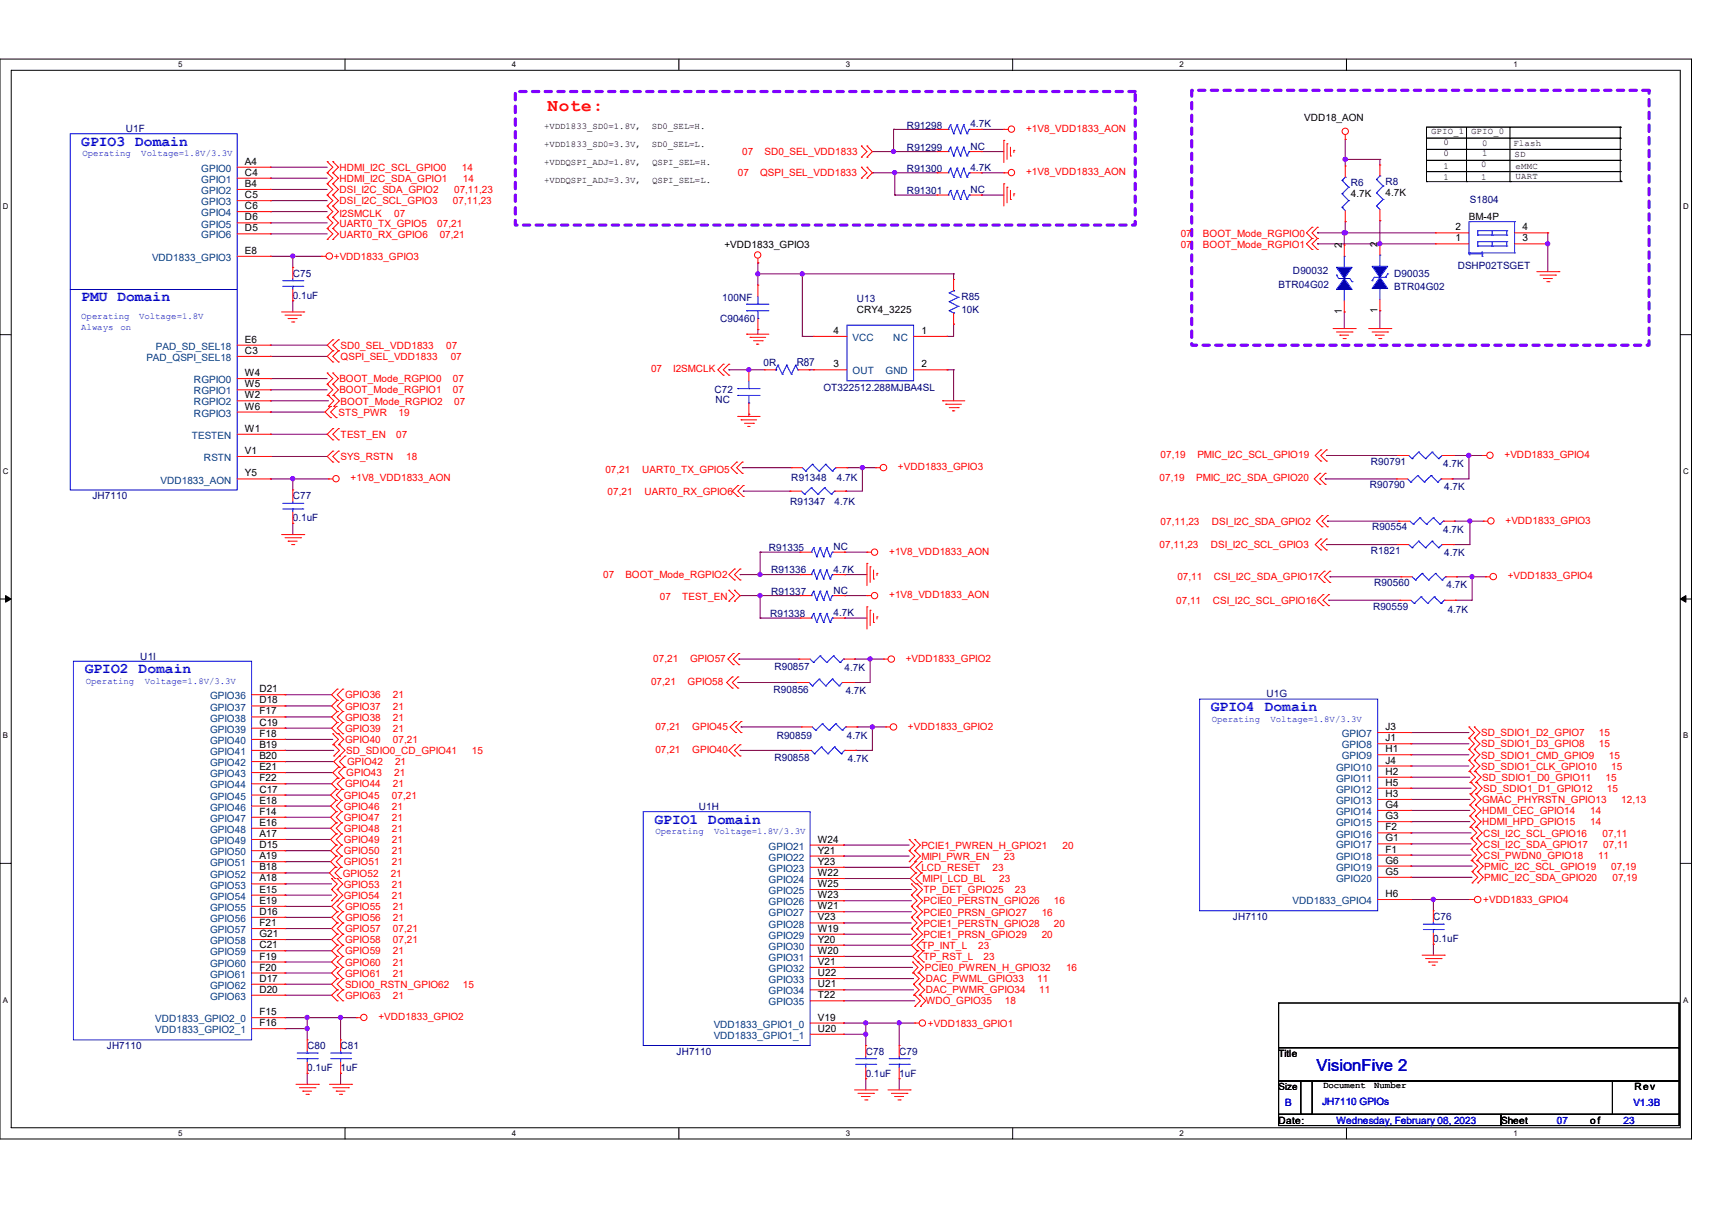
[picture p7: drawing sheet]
<svg xmlns="http://www.w3.org/2000/svg" width="297mm" height="210mm" viewBox="0 0 297 210" stroke-linecap="round" stroke-linejoin="round" font-family="sans-serif">
<defs><g id="words">
<text font-size="3" fill="#f00" x="95" y="19.2">Note:</text>
<text font-size="2.9" fill="#00f" x="228.4" y="185.8">VisionFive 2</text>
<g font-size="2.5" fill="#00f">
<text x="14.1" y="25.3">GPIO3 Domain</text>
<text x="14.1" y="52.3">PMU Domain</text>
<text x="14.7" y="116.8">GPIO2 Domain</text>
<text x="210.1" y="123.3">GPIO4 Domain</text>
<text x="113.5" y="142.8">GPIO1 Domain</text>
</g>
<text font-size="1.9" fill="#000080" x="138.2" y="63.5">R87</text>
<g font-size="1.7" fill="#000080">
<text x="21.8" y="22.9">U1F</text>
<text x="157.3" y="22.3">R91298</text>
<text x="168.4" y="22.1">4.7K</text>
<text x="157.3" y="26.2">R91299</text>
<text x="157.3" y="29.8">R91300</text>
<text x="168.4" y="25.9">NC</text>
<text x="168.4" y="29.6">4.7K</text>
<text x="157.3" y="33.7">R91301</text>
<text x="168.4" y="33.5">NC</text>
<text x="234.4" y="32.3">R6</text>
<text x="240.4" y="32.1">R8</text>
<text x="255" y="35.2">S1804</text>
<text x="50.8" y="48">C75</text>
<text x="224.3" y="47.6">D90032</text>
<text x="241.9" y="48">D90035</text>
<text x="252.9" y="46.6">DSHP02TSGET</text>
<text x="50.8" y="51.8">0.1uF</text>
<text x="125.3" y="52.2">100NF</text>
<text x="148.7" y="52.4">U13</text>
<text x="166.8" y="52">R85</text>
<text x="221.8" y="49.9">BTR04G02</text>
<text x="241.9" y="50.3">BTR04G02</text>
<text x="124.9" y="55.9">C90460</text>
<text x="166.8" y="54.4">10K</text>
<text x="132.5" y="63.4">0R</text>
<text x="123.9" y="68.2">C72</text>
<text x="124.1" y="70">NC</text>
<text x="142.9" y="67.9">OT322512.288MJBA4SL</text>
<text x="137.3" y="83.5">R91348</text>
<text x="145.2" y="83.5">4.7K</text>
<text x="237.8" y="80.6">R90791</text>
<text x="250.4" y="81">4.7K</text>
<text x="16" y="86.6">JH7110</text>
<text x="50.8" y="86.6">C77</text>
<text x="137.1" y="87.5">R91347</text>
<text x="144.8" y="87.5">4.7K</text>
<text x="237.7" y="84.7">R90790</text>
<text x="250.6" y="85">4.7K</text>
<text x="50.8" y="90.4">0.1uF</text>
<text x="133.4" y="95.6">R91335</text>
<text x="144.6" y="95.5">NC</text>
<text x="238" y="92">R90554</text>
<text x="250.4" y="92.4">4.7K</text>
<text x="133.8" y="99.3">R91336</text>
<text x="144.6" y="99.3">4.7K</text>
<text x="237.8" y="96.1">R1821</text>
<text x="238.4" y="101.6">R90560</text>
<text x="250.6" y="96.4">4.7K</text>
<text x="133.6" y="107">R91338</text>
<text x="133.8" y="103.2">R91337</text>
<text x="144.6" y="106.8">4.7K</text>
<text x="144.6" y="103">NC</text>
<text x="238.2" y="105.7">R90559</text>
<text x="250.9" y="102">4.7K</text>
<text x="251.2" y="106.3">4.7K</text>
<text x="24.3" y="114.4">U1I</text>
<text x="134.4" y="116.1">R90857</text>
<text x="146.5" y="116.3">4.7K</text>
<text x="134.2" y="120.2">R90856</text>
<text x="146.7" y="120.4">4.7K</text>
<text x="219.7" y="120.9">U1G</text>
<text x="134.4" y="131.9">R90858</text>
<text x="134.7" y="128.1">R90859</text>
<text x="146.9" y="128.1">4.7K</text>
<text x="147.1" y="132.1">4.7K</text>
<text x="121.2" y="140.4">U1H</text>
<text x="213.9" y="159.6">JH7110</text>
<text x="248.7" y="159.6">C76</text>
<text x="248.7" y="163.4">0.1uF</text>
<text x="18.5" y="181.9">JH7110</text>
<text x="53.3" y="181.9">C80</text>
<text x="53.3" y="185.8">0.1uF</text>
<text x="59.1" y="181.9">C81</text>
<text x="59.1" y="185.8">1uF</text>
<text x="117.4" y="182.9">JH7110</text>
<text x="150.2" y="182.9">C78</text>
<text x="156" y="182.9">C79</text>
<text x="150.2" y="186.8">0.1uF</text>
<text x="156" y="186.8">1uF</text>
</g>
<g font-size="1.7" fill="#f00">
<text x="178" y="22.9">+1V8_VDD1833_AON</text>
<text x="58.9" y="29.6">HDMI_I2C_SCL_GPIO0</text>
<text x="80.1" y="29.6">14</text>
<text x="128.8" y="26.9">07</text>
<text x="132.6" y="26.9">SD0_SEL_VDD1833</text>
<text x="58.9" y="31.6">HDMI_I2C_SDA_GPIO1</text>
<text x="58.9" y="33.5">DSI_I2C_SDA_GPIO2</text>
<text x="58.9" y="35.4">DSI_I2C_SCL_GPIO3</text>
<text x="78.6" y="35.4">07,11,23</text>
<text x="78.8" y="33.5">07,11,23</text>
<text x="80.3" y="31.6">14</text>
<text x="128" y="30.6">07</text>
<text x="131.9" y="30.6">QSPI_SEL_VDD1833</text>
<text x="178" y="30.4">+1V8_VDD1833_AON</text>
<text x="58.9" y="39.3">UART0_TX_GPIO5</text>
<text x="58.9" y="41.2">UART0_RX_GPIO6</text>
<text x="58.9" y="37.5">I2SMCLK</text>
<text x="68.4" y="37.5">07</text>
<text x="75.9" y="39.3">07,21</text>
<text x="76.3" y="41.2">07,21</text>
<text x="204.8" y="41">07</text>
<text x="208.7" y="41">BOOT_Mode_RGPIO0</text>
<text x="57.9" y="45.1">+VDD1833_GPIO3</text>
<text x="204.8" y="43">07</text>
<text x="208.7" y="43">BOOT_Mode_RGPIO1</text>
<text x="59.1" y="62.4">QSPI_SEL_VDD1833</text>
<text x="59.1" y="60.5">SD0_SEL_VDD1833</text>
<text x="77.4" y="60.5">07</text>
<text x="78.2" y="62.4">07</text>
<text x="112.9" y="64.6">07</text>
<text x="116.8" y="64.6">I2SMCLK</text>
<text x="58.9" y="66.3">BOOT_Mode_RGPIO0</text>
<text x="58.9" y="68.2">BOOT_Mode_RGPIO1</text>
<text x="59.1" y="70.2">BOOT_Mode_RGPIO2</text>
<text x="78.6" y="66.3">07</text>
<text x="78.6" y="68.2">07</text>
<text x="78.8" y="70.2">07</text>
<text x="58.7" y="72.1">STS_PWR</text>
<text x="59.1" y="75.9">TEST_EN</text>
<text x="68.7" y="75.9">07</text>
<text x="69.1" y="72.1">19</text>
<text x="59.1" y="79.8">SYS_RSTN</text>
<text x="60.8" y="83.5">+1V8_VDD1833_AON</text>
<text x="70.5" y="79.8">18</text>
<text x="105" y="82">07,21</text>
<text x="111.4" y="82">UART0_TX_GPIO5</text>
<text x="155.8" y="81.6">+VDD1833_GPIO3</text>
<text x="201.2" y="83.5">07,19</text>
<text x="201.3" y="79.4">07,19</text>
<text x="207.5" y="83.5">PMIC_I2C_SDA_GPIO20</text>
<text x="207.7" y="79.4">PMIC_I2C_SCL_GPIO19</text>
<text x="261" y="79.4">+VDD1833_GPIO4</text>
<text x="105.4" y="85.8">07,21</text>
<text x="111.8" y="85.8">UART0_RX_GPIO6</text>
<text x="201.2" y="95.1">07,11,23</text>
<text x="201.3" y="91">07,11,23</text>
<text x="210.1" y="95.1">DSI_I2C_SCL_GPIO3</text>
<text x="210.2" y="91">DSI_I2C_SDA_GPIO2</text>
<text x="261.2" y="90.8">+VDD1833_GPIO3</text>
<text x="104.6" y="100.3">07</text>
<text x="108.5" y="100.3">BOOT_Mode_RGPIO2</text>
<text x="154.3" y="96.2">+1V8_VDD1833_AON</text>
<text x="204.3" y="100.7">07,11</text>
<text x="210.6" y="100.7">CSI_I2C_SDA_GPIO17</text>
<text x="261.6" y="100.5">+VDD1833_GPIO4</text>
<text x="114.5" y="104">07</text>
<text x="118.4" y="104">TEST_EN</text>
<text x="154.3" y="103.8">+1V8_VDD1833_AON</text>
<text x="204" y="104.7">07,11</text>
<text x="210.4" y="104.7">CSI_I2C_SCL_GPIO16</text>
<text x="112.9" y="118.8">07,21</text>
<text x="113.3" y="114.8">07,21</text>
<text x="119.3" y="118.8">GPIO58</text>
<text x="119.7" y="114.8">GPIO57</text>
<text x="157.1" y="114.8">+VDD1833_GPIO2</text>
<text x="59.9" y="123.1">GPIO37</text>
<text x="59.9" y="121.1">GPIO36</text>
<text x="59.9" y="125">GPIO38</text>
<text x="68.2" y="123.1">21</text>
<text x="68.2" y="121.1">21</text>
<text x="68.2" y="125">21</text>
<text x="59.9" y="126.9">GPIO39</text>
<text x="59.9" y="128.9">GPIO40</text>
<text x="60.1" y="130.8">SD_SDIO0_CD_GPIO41</text>
<text x="68.2" y="126.9">21</text>
<text x="68.2" y="128.9">07,21</text>
<text x="81.9" y="130.8">15</text>
<text x="113.7" y="126.5">07,21</text>
<text x="113.7" y="130.6">07,21</text>
<text x="120.1" y="126.5">GPIO45</text>
<text x="120.1" y="130.6">GPIO40</text>
<text x="157.5" y="126.5">+VDD1833_GPIO2</text>
<text x="257" y="127.7">SD_SDIO1_D2_GPIO7</text>
<text x="257" y="129.6">SD_SDIO1_D3_GPIO8</text>
<text x="257" y="131.6">SD_SDIO1_CMD_GPIO9</text>
<text x="277.4" y="127.7">15</text>
<text x="277.4" y="129.6">15</text>
<text x="279.1" y="131.6">15</text>
<text x="59.9" y="136.6">GPIO44</text>
<text x="60.1" y="134.7">GPIO43</text>
<text x="60.2" y="132.7">GPIO42</text>
<text x="68.2" y="136.6">21</text>
<text x="68.4" y="134.7">21</text>
<text x="68.5" y="132.7">21</text>
<text x="257" y="133.5">SD_SDIO1_CLK_GPIO10</text>
<text x="257.1" y="135.4">SD_SDIO1_D0_GPIO11</text>
<text x="257.3" y="137.3">SD_SDIO1_D1_GPIO12</text>
<text x="278.5" y="135.4">15</text>
<text x="278.8" y="137.3">15</text>
<text x="279.5" y="133.5">15</text>
<text x="59.6" y="138.5">GPIO45</text>
<text x="59.6" y="140.4">GPIO46</text>
<text x="59.6" y="142.4">GPIO47</text>
<text x="68" y="138.5">07,21</text>
<text x="68" y="140.4">21</text>
<text x="68" y="142.4">21</text>
<text x="257.1" y="139.3">GMAC_PHYRSTN_GPIO13</text>
<text x="257.1" y="141.2">HDMI_CEC_GPIO14</text>
<text x="257.1" y="143.1">HDMI_HPD_GPIO15</text>
<text x="275.9" y="141.2">14</text>
<text x="275.9" y="143.1">14</text>
<text x="281.3" y="139.3">12,13</text>
<text x="59.6" y="144.3">GPIO48</text>
<text x="59.6" y="146.2">GPIO49</text>
<text x="59.6" y="148.2">GPIO50</text>
<text x="68" y="144.3">21</text>
<text x="68" y="146.2">21</text>
<text x="68" y="148.2">21</text>
<text x="159.8" y="147.2">PCIE1_PWREN_H_GPIO21</text>
<text x="159.8" y="149.1">MIPI_PWR_EN</text>
<text x="174.2" y="149.1">23</text>
<text x="184.4" y="147.2">20</text>
<text x="257.3" y="145.1">CSI_I2C_SCL_GPIO16</text>
<text x="257.3" y="147">CSI_I2C_SDA_GPIO17</text>
<text x="257.3" y="148.9">CSI_PWDN0_GPIO18</text>
<text x="277.2" y="148.9">11</text>
<text x="278" y="145.1">07,11</text>
<text x="278.2" y="147">07,11</text>
<text x="59.5" y="152">GPIO52</text>
<text x="59.6" y="150.1">GPIO51</text>
<text x="59.6" y="154">GPIO53</text>
<text x="59.6" y="155.9">GPIO54</text>
<text x="67.8" y="152">21</text>
<text x="68" y="150.1">21</text>
<text x="68" y="154">21</text>
<text x="68" y="155.9">21</text>
<text x="159.8" y="151">LCD_RESET</text>
<text x="160.1" y="153">MIPI_LCD_BL</text>
<text x="160.2" y="154.9">TP_DET_GPIO25</text>
<text x="172.2" y="151">23</text>
<text x="173.4" y="153">23</text>
<text x="176.1" y="154.9">23</text>
<text x="257.5" y="150.9">PMIC_I2C_SCL_GPIO19</text>
<text x="257.5" y="152.8">PMIC_I2C_SDA_GPIO20</text>
<text x="279.5" y="150.9">07,19</text>
<text x="279.7" y="152.8">07,19</text>
<text x="59.9" y="159.7">GPIO56</text>
<text x="59.9" y="157.8">GPIO55</text>
<text x="59.9" y="161.7">GPIO57</text>
<text x="68.2" y="159.7">21</text>
<text x="68.2" y="157.8">21</text>
<text x="68.2" y="161.7">07,21</text>
<text x="160.2" y="156.8">PCIE0_PERSTN_GPIO26</text>
<text x="160.2" y="158.8">PCIE0_PRSN_GPIO27</text>
<text x="160.2" y="160.7">PCIE1_PERSTN_GPIO28</text>
<text x="180.7" y="158.8">16</text>
<text x="182.8" y="156.8">16</text>
<text x="182.8" y="160.7">20</text>
<text x="257.3" y="156.6">+VDD1833_GPIO4</text>
<text x="59.9" y="165.5">GPIO59</text>
<text x="59.9" y="163.6">GPIO58</text>
<text x="59.9" y="167.5">GPIO60</text>
<text x="68.2" y="165.5">21</text>
<text x="68.2" y="163.6">07,21</text>
<text x="68.2" y="167.5">21</text>
<text x="159.8" y="164.5">TP_INT_L</text>
<text x="160.2" y="162.6">PCIE1_PRSN_GPIO29</text>
<text x="160.2" y="166.5">TP_RST_L</text>
<text x="169.7" y="164.5">23</text>
<text x="170.6" y="166.5">23</text>
<text x="180.7" y="162.6">20</text>
<text x="59.9" y="169.4">GPIO61</text>
<text x="59.9" y="171.3">SDIO0_RSTN_GPIO62</text>
<text x="59.9" y="173.3">GPIO63</text>
<text x="68.2" y="169.4">21</text>
<text x="68.2" y="173.3">21</text>
<text x="80.3" y="171.3">15</text>
<text x="160.4" y="168.4">PCIE0_PWREN_H_GPIO32</text>
<text x="160.6" y="170.3">DAC_PWML_GPIO33</text>
<text x="160.6" y="172.3">DAC_PWMR_GPIO34</text>
<text x="179.9" y="170.3">11</text>
<text x="180.3" y="172.3">11</text>
<text x="185" y="168.4">16</text>
<text x="65.7" y="176.9">+VDD1833_GPIO2</text>
<text x="160.6" y="174.2">WDO_GPIO35</text>
<text x="161" y="178.1">+VDD1833_GPIO1</text>
<text x="174.3" y="174.2">18</text>
</g>
<g font-size="1.7">
<text x="226.3" y="21">VDD18_AON</text>
<text x="42.5" y="28.6">A4</text>
<text x="42.5" y="32.4">B4</text>
<text x="42.5" y="30.5">C4</text>
<text x="42.5" y="34.4">C5</text>
<text x="234.4" y="34.2">4.7K</text>
<text x="240.4" y="34.1">4.7K</text>
<text x="42.5" y="36.3">C6</text>
<text x="42.5" y="40.1">D5</text>
<text x="42.5" y="38.2">D6</text>
<text x="252.5" y="40">2</text>
<text x="252.5" y="41.9">1</text>
<text x="254.8" y="38.1">BM-4P</text>
<text x="264.1" y="40">4</text>
<text x="264.1" y="41.9">3</text>
<text x="42.5" y="44">E8</text>
<text x="125.7" y="43">+VDD1833_GPIO3</text>
<text x="232.8" y="43.1" transform="rotate(-90 232.8 43.1)">2</text>
<text x="239" y="42.9" transform="rotate(-90 239 42.9)">2</text>
<text x="42.5" y="59.4">E6</text>
<text x="144.6" y="57.9">4</text>
<text x="148.7" y="54.4">CRY4_3225</text>
<text x="159.8" y="57.9">1</text>
<text x="232.8" y="54.5" transform="rotate(-90 232.8 54.5)">1</text>
<text x="239" y="54.3" transform="rotate(-90 239 54.3)">1</text>
<text x="42.5" y="65.2">W4</text>
<text x="42.5" y="61.4">C3</text>
<text x="144.6" y="63.7">3</text>
<text x="159.8" y="63.7">2</text>
<text x="42.5" y="69.1">W2</text>
<text x="42.5" y="67.2">W5</text>
<text x="42.5" y="71">W6</text>
<text x="42.5" y="74.9">W1</text>
<text x="42.5" y="78.7">V1</text>
<text x="42.5" y="82.6">Y5</text>
<text x="45" y="125.9">C19</text>
<text x="45" y="122">D18</text>
<text x="45" y="120.1">D21</text>
<text x="45" y="123.9">F17</text>
<text x="45" y="129.7">B19</text>
<text x="45" y="131.7">B20</text>
<text x="45" y="127.8">F18</text>
<text x="240.4" y="130.5">H1</text>
<text x="240.4" y="128.6">J1</text>
<text x="240.4" y="126.6">J3</text>
<text x="45" y="137.5">C17</text>
<text x="45" y="133.6">E21</text>
<text x="45" y="135.5">F22</text>
<text x="240.4" y="134.4">H2</text>
<text x="240.4" y="136.3">H5</text>
<text x="240.4" y="132.4">J4</text>
<text x="45" y="143.2">E16</text>
<text x="45" y="139.4">E18</text>
<text x="45" y="141.3">F14</text>
<text x="240.4" y="142.1">G3</text>
<text x="240.4" y="140.1">G4</text>
<text x="240.4" y="138.2">H3</text>
<text x="45" y="145.2">A17</text>
<text x="45" y="149">A19</text>
<text x="45" y="147.1">D15</text>
<text x="141.9" y="146.1">W24</text>
<text x="141.9" y="148">Y21</text>
<text x="141.9" y="150">Y23</text>
<text x="240.4" y="147.9">F1</text>
<text x="240.4" y="144">F2</text>
<text x="240.4" y="145.9">G1</text>
<text x="240.4" y="149.8">G6</text>
<text x="45" y="152.9">A18</text>
<text x="45" y="151">B18</text>
<text x="45" y="154.8">E15</text>
<text x="141.9" y="151.9">W22</text>
<text x="141.9" y="155.8">W23</text>
<text x="141.9" y="153.8">W25</text>
<text x="240.4" y="151.7">G5</text>
<text x="240.4" y="155.6">H6</text>
<text x="45" y="158.7">D16</text>
<text x="45" y="156.8">E19</text>
<text x="45" y="160.6">F21</text>
<text x="141.9" y="159.6">V23</text>
<text x="141.9" y="161.6">W19</text>
<text x="141.9" y="157.7">W21</text>
<text x="45" y="164.5">C21</text>
<text x="45" y="166.4">F19</text>
<text x="45" y="162.5">G21</text>
<text x="141.9" y="167.3">V21</text>
<text x="141.9" y="165.4">W20</text>
<text x="141.9" y="163.5">Y20</text>
<text x="45" y="170.3">D17</text>
<text x="45" y="172.2">D20</text>
<text x="45" y="168.3">F20</text>
<text x="141.9" y="173.1">T22</text>
<text x="141.9" y="171.2">U21</text>
<text x="141.9" y="169.3">U22</text>
<text x="45" y="176.1">F15</text>
<text x="45" y="178">F16</text>
<text x="141.9" y="178.9">U20</text>
<text x="141.9" y="177">V19</text>
<text x="221.8" y="183.3">Title</text>
<text x="221.8" y="189">Size</text>
<text x="283.6" y="189.1">Rev</text>
<text x="221.8" y="194.9">Date:</text>
<text x="260.4" y="194.9">Sheet</text>
<text x="275.9" y="194.9">of</text>
</g>
<g font-size="1.7" fill="#004080">
<text x="34.9" y="29.8">GPIO0</text>
<text x="34.9" y="33.7">GPIO2</text>
<text x="34.9" y="31.7">GPIO1</text>
<text x="34.9" y="35.6">GPIO3</text>
<text x="34.9" y="37.5">GPIO4</text>
<text x="34.9" y="41.4">GPIO6</text>
<text x="34.9" y="39.5">GPIO5</text>
<text x="26.4" y="45.3">VDD1833_GPIO3</text>
<text x="147.9" y="59.1">VCC</text>
<text x="155" y="59.1">NC</text>
<text x="25.4" y="62.6">PAD_QSPI_SEL18</text>
<text x="27.1" y="60.7">PAD_SD_SEL18</text>
<text x="147.9" y="64.9">OUT</text>
<text x="153.6" y="64.9">GND</text>
<text x="33.7" y="70.3">RGPIO2</text>
<text x="33.7" y="66.5">RGPIO0</text>
<text x="33.7" y="68.4">RGPIO1</text>
<text x="33.3" y="76.1">TESTEN</text>
<text x="33.7" y="72.3">RGPIO3</text>
<text x="27.9" y="83.9">VDD1833_AON</text>
<text x="35.4" y="80">RSTN</text>
<text x="36.4" y="123.2">GPIO37</text>
<text x="36.4" y="121.3">GPIO36</text>
<text x="36.4" y="125.1">GPIO38</text>
<text x="36.4" y="130.9">GPIO41</text>
<text x="36.4" y="127.1">GPIO39</text>
<text x="36.4" y="129">GPIO40</text>
<text x="232.8" y="131.7">GPIO9</text>
<text x="232.8" y="129.8">GPIO8</text>
<text x="232.8" y="127.8">GPIO7</text>
<text x="36.4" y="132.9">GPIO42</text>
<text x="36.4" y="134.8">GPIO43</text>
<text x="36.4" y="136.7">GPIO44</text>
<text x="231.8" y="135.6">GPIO11</text>
<text x="231.8" y="137.5">GPIO12</text>
<text x="231.8" y="133.6">GPIO10</text>
<text x="36.4" y="138.7">GPIO45</text>
<text x="36.4" y="140.6">GPIO46</text>
<text x="36.4" y="142.5">GPIO47</text>
<text x="231.8" y="143.3">GPIO15</text>
<text x="231.8" y="141.3">GPIO14</text>
<text x="231.8" y="139.4">GPIO13</text>
<text x="36.4" y="146.4">GPIO49</text>
<text x="36.4" y="148.3">GPIO50</text>
<text x="36.4" y="144.4">GPIO48</text>
<text x="133.3" y="147.4">GPIO21</text>
<text x="133.3" y="149.3">GPIO22</text>
<text x="231.8" y="149.1">GPIO18</text>
<text x="231.8" y="145.2">GPIO16</text>
<text x="231.8" y="147.1">GPIO17</text>
<text x="36.4" y="154.1">GPIO53</text>
<text x="36.4" y="150.2">GPIO51</text>
<text x="36.4" y="152.2">GPIO52</text>
<text x="133.3" y="153.2">GPIO24</text>
<text x="133.3" y="155.1">GPIO25</text>
<text x="133.3" y="151.2">GPIO23</text>
<text x="231.8" y="152.9">GPIO20</text>
<text x="231.8" y="151">GPIO19</text>
<text x="36.4" y="159.9">GPIO56</text>
<text x="36.4" y="156">GPIO54</text>
<text x="36.4" y="158">GPIO55</text>
<text x="36.4" y="161.8">GPIO57</text>
<text x="133.3" y="160.9">GPIO28</text>
<text x="133.3" y="158.9">GPIO27</text>
<text x="133.3" y="157">GPIO26</text>
<text x="224.2" y="156.8">VDD1833_GPIO4</text>
<text x="36.4" y="165.7">GPIO59</text>
<text x="36.4" y="167.6">GPIO60</text>
<text x="36.4" y="163.7">GPIO58</text>
<text x="133.3" y="162.8">GPIO29</text>
<text x="133.3" y="166.7">GPIO31</text>
<text x="133.3" y="164.7">GPIO30</text>
<text x="36.4" y="171.5">GPIO62</text>
<text x="36.4" y="173.4">GPIO63</text>
<text x="36.4" y="169.5">GPIO61</text>
<text x="133.3" y="172.5">GPIO34</text>
<text x="133.3" y="170.5">GPIO33</text>
<text x="133.3" y="168.6">GPIO32</text>
<text x="26.9" y="177.3">VDD1833_GPIO2_0</text>
<text x="26.9" y="179.2">VDD1833_GPIO2_1</text>
<text x="123.8" y="178.2">VDD1833_GPIO1_0</text>
<text x="133.3" y="174.4">GPIO35</text>
<text x="123.8" y="180.2">VDD1833_GPIO1_1</text>
</g>
<g font-size="1.7" fill="#00f">
<text x="223" y="191.8">B</text>
<text x="229.4" y="191.6">JH7110 GPIOs</text>
<text x="283.4" y="191.8">V1.3B</text>
<text x="231.9" y="194.9">Wednesday, February 08, 2023</text>
<text x="270.1" y="194.9">07</text>
<text x="281.6" y="194.9">23</text>
</g>
<g font-size="1.6">
<text x="94.4" y="22.3">+VDD1833_SD0=1.8V,</text>
<text x="113.1" y="22.3">SD0_SEL=H.</text>
<text x="248.3" y="23.3">GPIO_1</text>
<text x="255.2" y="23.3">GPIO_0</text>
<text x="94.4" y="25.4">+VDD1833_SD0=3.3V,</text>
<text x="94.4" y="28.6">+VDDQSPI_ADJ=1.8V,</text>
<text x="113.1" y="25.4">SD0_SEL=L.</text>
<text x="113.1" y="28.6">QSPI_SEL=H.</text>
<text x="250.4" y="25.2">0</text>
<text x="250.4" y="27.1">0</text>
<text x="250.4" y="29.3">1</text>
<text x="257" y="29">0</text>
<text x="257.1" y="25.4">0</text>
<text x="257.1" y="27.1">1</text>
<text x="262.6" y="25.4">Flash</text>
<text x="262.8" y="27.3">SD</text>
<text x="262.9" y="29.3">eMMC</text>
<text x="94.4" y="31.7">+VDDQSPI_ADJ=3.3V,</text>
<text x="113.1" y="31.7">QSPI_SEL=L.</text>
<text x="250.4" y="31.2">1</text>
<text x="257" y="31.2">1</text>
<text x="262.9" y="31">UART</text>
<text x="229.5" y="188.7">Document</text>
<text x="238.4" y="188.7">Number</text>
</g>
<g font-size="1.6" fill="#00f">
<text x="14.3" y="27.1">Operating</text>
<text x="24.5" y="27.1">Voltage=1.8V/3.3V</text>
<text x="14.1" y="55.3">Operating</text>
<text x="14.1" y="57.2">Always</text>
<text x="20.9" y="57.2">on</text>
<text x="24.1" y="55.3">Voltage=1.8V</text>
<text x="14.9" y="118.6">Operating</text>
<text x="25.1" y="118.6">Voltage=1.8V/3.3V</text>
<text x="210.2" y="125.2">Operating</text>
<text x="220.4" y="125.2">Voltage=1.8V/3.3V</text>
<text x="113.7" y="144.7">Operating</text>
<text x="123.9" y="144.7">Voltage=1.8V/3.3V</text>
</g>
<g font-size="1.4">
<text x="30.9" y="11.7">5</text>
<text x="88.8" y="11.7">4</text>
<text x="146.7" y="11.7">3</text>
<text x="204.6" y="11.7">2</text>
<text x="262.6" y="11.7">1</text>
<text x=".5" y="36.3">D</text>
<text x="292" y="36.3">D</text>
<text x=".5" y="82.2">C</text>
<text x="292" y="82.2">C</text>
<text x=".5" y="128">B</text>
<text x="292" y="128">B</text>
<text x=".5" y="173.9">A</text>
<text x="292" y="173.9">A</text>
<text x="30.9" y="197">5</text>
<text x="88.8" y="197">4</text>
<text x="146.7" y="197">3</text>
<text x="204.6" y="197">2</text>
<text x="262.6" y="197">1</text>
</g>
</g></defs>
<path d="M0 10.2h293.5v187.3h-293.5zM1.9 12.2h289.6v183.4h-289.6z" fill="none" stroke="#000" stroke-width=".17"/>
<g fill="#fff">
<path d="M30.9 10.5h.8v1.5h-.8z"/>
<path d="M30.9 195.8h.8v1.5h-.8z"/>
</g>
<path d="M59.9 10.2v2M59.9 195.6v1.9" fill="none" stroke="#000" stroke-width=".17"/>
<g fill="#fff">
<path d="M88.8 10.5h.8v1.5h-.8z"/>
<path d="M88.8 195.8h.8v1.5h-.8z"/>
</g>
<path d="M117.8 10.2v2M117.8 195.6v1.9" fill="none" stroke="#000" stroke-width=".17"/>
<g fill="#fff">
<path d="M146.7 10.5h.8v1.5h-.8z"/>
<path d="M146.7 195.8h.8v1.5h-.8z"/>
</g>
<path d="M175.7 10.2v2M175.7 195.6v1.9" fill="none" stroke="#000" stroke-width=".17"/>
<g fill="#fff">
<path d="M204.6 10.5h.8v1.5h-.8z"/>
<path d="M204.6 195.8h.8v1.5h-.8z"/>
</g>
<path d="M233.6 10.2v2M233.6 195.6v1.9" fill="none" stroke="#000" stroke-width=".17"/>
<g fill="#fff">
<path d="M262.6 10.5h.7v1.5h-.7z"/>
<path d="M262.6 195.8h.7v1.5h-.7z"/>
<path d="M.5 35.1h1v1.5h-1z"/>
<path d="M292 35.1h1v1.5h-1z"/>
<path d="M.5 80.9h1v1.6h-1z"/>
<path d="M292 80.9h1v1.6h-1z"/>
</g>
<path d="M0 58h1.9M291.5 58h2" fill="none" stroke="#000" stroke-width=".17"/>
<g fill="#fff">
<path d="M.5 126.8h.9v1.5h-.9z"/>
<path d="M292 126.8h.9v1.5h-.9z"/>
</g>
<path d="M0 103.9h1.9M291.5 103.9h2" fill="none" stroke="#000" stroke-width=".17"/>
<path d="M1 103.3l.9 .6-.9 .5zM291.5 103.9l1-.6v1.1z" fill="#000" stroke="#000" stroke-width=".17"/>
<g fill="#fff">
<path d="M.5 172.6h.9v1.6h-.9z"/>
<path d="M292 172.6h.9v1.6h-.9z"/>
</g>
<g fill="none" stroke="#000" stroke-width=".17">
<path d="M247.5 31.5h.1M247.5 24h33.6M247.5 25.9h33.6M247.5 27.8h33.6M247.5 29.8h33.6M247.5 31.5h33.8M254.4 31.5h.1M254.4 22.1v9.4M262 31.5h.1M262 22.1v9.4M281.1 22.1h.1M281.1 24h.1"/>
<path d="M281.1 25.9h.1M281.1 27.8h.1M281.1 29.8h.1M281.1 31.3h.1M281.1 22.1h-33.6v9.4M281.1 22.1v9.2M281.3 31.5h.1M0 149.7h1.9M291.5 149.7h2M221.8 173.9h69.5v7.8h-69.5zM221.8 181.7h69.5v5.8h-69.5zM221.8 187.5h5.8v5.8h-5.8z"/>
<path d="M221.8 193.3h38.6v1.9h-38.6zM225.7 187.5h54v5.8h-54zM260.4 193.3h30.9v1.9h-30.9zM279.7 187.5h11.6v5.8h-11.6z"/>
</g>
<path d="M89.4 15.9h107.5v23.1h-107.5zM206.8 15.7h79.3v44.2h-79.3z" fill="none" stroke="#8000ff" stroke-width=".55" stroke-dasharray="1.1 1.1"/>
<g fill="none" stroke="#800040" stroke-width=".17">
<path d="M46.9 29h.1M46.9 30.9h.1M46.9 34.8h.1M46.9 32.9h.1M46.9 38.7h.1M46.9 36.7h.1M46.9 29h9.9M46.9 30.9h9.9M46.9 34.8h9.9M46.9 32.9h9.9M46.9 38.7h9.9M46.9 36.7h9.9"/>
<path d="M151.3 26.3h.1M151.3 30h.1M151.3 26.3h11.3M151.3 30h11.3M155 26.3h.1M155 22.4h.1M155 22.4h7.6M155 22.4v3.9M155.2 33.8h.1M155.2 30h.1M155.2 33.8h7.4M155.2 30v3.8"/>
<path d="M170.3 26.3h.1M170.3 22.4h.1M170.3 33.8h.1M170.3 30h.1M170.3 26.3h3.9M170.3 22.4h3.9M170.3 33.8h3.9M170.3 30h3.9M233.4 24.2h.1M233.4 38.4h.1M233.4 27.6h.1M233.4 24.2v4.6"/>
<path d="M233.4 38.4v2M233.4 27.6h6M239.4 27.6h.1M239.4 38.3h.1M239.4 27.6v1M239.4 38.3v4M46.9 40.6h.1M46.9 44.4h.1M46.9 59.9h.1M46.9 40.6h9.9M46.9 44.4h8.9M46.9 59.9h9.9"/>
<path d="M50.8 52.2h.1M50.8 44.4h.1M50.8 44.4v2M50.8 52.2v1.9M131.5 47.5h.1M131.5 57.1h.1M131.5 45.6h.1M131.5 45.6v3.8M131.5 57.1v.9M131.5 47.5h33.9M139.2 58.3h.1M139.2 47.5h.1"/>
<path d="M139.2 58.3h1.9M139.2 47.5v10.8M164.3 58.3h.1M165.4 56.2h.1M165.4 47.5h.1M165.4 56.2v2.1h-1.1M165.4 47.5v1M228.6 40.4h.1M228.6 42.3h.1M228.6 40.4h20.4M228.6 42.3h20.4M233.2 54.1h.1"/>
<path d="M233.2 40.4h.1M233.2 40.4v2.1M233.2 54.1v2.9M233.4 40.4h.1M239.4 53.9h.1M239.4 42.3h.1M239.4 53.9v3.1M268.5 40.4h.1M268.5 42.3h.1M268.5 40.4v6.7M46.9 65.7h.1M46.9 67.6h.1"/>
<path d="M46.9 71.5h.1M46.9 69.5h.1M46.9 75.3h.1M46.9 79.2h.1M46.9 61.8h.1M46.9 65.7h9.9M46.9 67.6h9.9M46.9 71.5h9.5M46.9 69.5h10.1M46.9 75.3h9.9M46.9 79.2h9.9M46.9 61.8h9.9"/>
<path d="M126.4 64.1h.1M126.4 64.1h6.2M129.9 71.8h.1M129.9 64.1h.1M129.9 71.8v.4M140.4 64.1h.1M140.4 64.1h.7M164.3 64.1h.1M164.3 64.1h1.1M165.4 64.1h.1M165.4 64.1v5.4M230.1 79h.1"/>
<path d="M230.1 79h12.4M252.1 79h.1M252.1 79h5M254.8 79h.1M254.8 79v4.1h-2.9M46.9 83.1h.1M46.9 83.1h10.1M50.8 90.8h.1M50.8 83.1h.1M50.8 83.1v1.9M50.8 90.8v1.9M128.4 99.7h.1"/>
<path d="M128.4 99.7h10.4M128.8 81.1h.1M128.8 81.1h8.5M128.9 85.2h.1M128.9 85.2h8.2M131.9 99.7h.1M131.9 95.8h.1M131.9 95.8h6.9M131.9 95.8v3.9M146.5 99.7h.1M146.5 95.8h.1M146.5 99.7h3.9"/>
<path d="M146.5 95.8h3.9M146.7 85.2h.1M146.9 81.1h.1M146.9 81.1h5M149.6 81.1h.1M149.6 81.1v4.1h-2.9M229.9 83.1h.1M229.9 83.1h12.4M230.1 94.4h.1M230.1 94.4h12.4M230.3 90.4h.1M230.3 90.4h12.4"/>
<path d="M251.9 83.1h.1M252.1 94.4h.1M252.3 90.4h.1M252.3 90.4h5M255 90.4h.1M255 90.4v4h-2.9M128 118.4h.1M128 118.4h10.4M128.2 114.3h.1M128.2 114.3h10.4M128.4 103.3h.1M128.4 103.3h10.4"/>
<path d="M131.9 107.2h.1M131.9 103.3h.1M131.9 103.3v3.9M131.9 107.2h6.9M146.5 107.2h.1M146.5 103.3h.1M146.5 107.2h3.9M146.5 103.3h3.9M148.1 118.4h.1M148.3 114.3h.1M148.3 114.3h5M151 114.3h.1"/>
<path d="M151 114.3v4.1h-2.9M230.5 104.1h.1M230.5 104.1h12.4M230.7 100h.1M230.7 100h12.3M252.5 104.1h.1M252.7 100h.1M252.7 100h5M255.4 100h.1M255.4 100v4.1h-2.9M49.4 132.1h.1M49.4 128.2h.1"/>
<path d="M49.4 130.1h.1M49.4 124.3h.1M49.4 126.3h.1M49.4 122.4h.1M49.4 120.5h.1M49.4 137.9h.1M49.4 139.8h.1M49.4 135.9h.1M49.4 134h.1M49.4 132.1h8.5M49.4 128.2h8.3M49.4 130.1h8.5"/>
<path d="M49.4 124.3h8.1M49.4 126.3h8.1M49.4 122.4h8.1M49.4 120.5h8.1M49.4 137.9h8M49.4 139.8h8M49.4 135.9h8.1M49.4 134h8.3M128.4 130.1h.1M128.4 130.1h10.4M128.6 126.1h.1M128.6 126.1h10.4"/>
<path d="M148.5 130.1h.1M148.7 126.1h.1M148.7 126.1h5M151.3 126.1h.1M151.3 126.1v4h-2.8M244.8 138.6h.1M244.8 134.8h.1M244.8 136.7h.1M244.8 130.9h.1M244.8 132.8h.1M244.8 129h.1M244.8 127h.1"/>
<path d="M244.8 138.6h10.2M244.8 134.8h10.2M244.8 136.7h10.4M244.8 130.9h10M244.8 132.8h10M244.8 129h10M244.8 127h10M49.4 145.6h.1M49.4 141.7h.1M49.4 143.6h.1M49.4 159.1h.1M49.4 155.2h.1"/>
<path d="M49.4 157.2h.1M49.4 151.4h.1M49.4 153.3h.1M49.4 149.4h.1M49.4 147.5h.1M49.4 145.6h8M49.4 141.7h8M49.4 143.6h8M49.4 159.1h8.1M49.4 155.2h8.1M49.4 157.2h8.1M49.4 151.4h7.7"/>
<path d="M49.4 153.3h8.1M49.4 149.4h8M49.4 147.5h8M146.3 158.1h.1M146.3 156.2h.1M146.3 150.4h.1M146.3 152.4h.1M146.3 146.6h.1M146.3 148.5h.1M146.3 154.3h.1M146.3 158.1h11.8M146.3 156.2h11.8"/>
<path d="M146.3 150.4h11.6M146.3 152.4h11.6M146.3 146.6h11.4M146.3 148.5h11.4M146.3 154.3h11.8M244.8 156h.1M244.8 152.1h.1M244.8 148.3h.1M244.8 150.2h.1M244.8 144.4h.1M244.8 146.3h.1M244.8 142.5h.1"/>
<path d="M244.8 140.5h.1M244.8 156h10.2M244.8 152.1h10.6M244.8 148.3h10.4M244.8 150.2h10.6M244.8 144.4h10.4M244.8 146.3h10.4M244.8 142.5h10.2M244.8 140.5h10.2M248.7 156h.1M248.7 156v1.9M49.4 176.5h.1"/>
<path d="M49.4 178.4h.1M49.4 172.6h.1M49.4 168.7h.1M49.4 170.7h.1M49.4 164.9h.1M49.4 166.8h.1M49.4 162.9h.1M49.4 161h.1M49.4 176.5h12.4M49.4 178.4h3.9M49.4 172.6h8.1M49.4 168.7h8.1"/>
<path d="M49.4 170.7h8.1M49.4 164.9h8.1M49.4 166.8h8.1M49.4 162.9h8.1M49.4 161h8.1M53.3 176.5h.1M53.3 178.4h.1M53.3 176.5v3.8M59.1 176.5h.1M59.1 176.5v3.8M146.3 177.4h.1M146.3 179.4h.1"/>
<path d="M146.3 167.8h.1M146.3 163.9h.1M146.3 165.9h.1M146.3 162h.1M146.3 160.1h.1M146.3 169.7h.1M146.3 171.7h.1M146.3 173.6h.1M146.3 177.4h12.4M146.3 179.4h3.9M146.3 167.8h12M146.3 163.9h11.8"/>
<path d="M146.3 165.9h12M146.3 162h11.8M146.3 160.1h11.8M146.3 169.7h12.2M146.3 171.7h12.2M146.3 173.6h12.4M150.2 177.4h.1M150.2 179.4h.1M150.2 177.4v3.9M156 177.4h.1M156 177.4v3.9M248.7 163.7h.1"/>
<path d="M248.7 163.7v2M53.3 186.1h.1M53.3 186.1v1.9M59.1 186.1h.1M59.1 186.1v1.9M150.2 187.1h.1M150.2 187.1v1.9M156 187.1h.1M156 187.1v1.9"/>
</g>
<g fill="#f0f" stroke="#f0f" stroke-width=".17">
<circle cx="50.8" cy="44.4" r=".36"/>
<circle cx="53.3" cy="176.4" r=".36"/>
<circle cx="59.1" cy="176.4" r=".36"/>
<circle cx="53.3" cy="178.4" r=".36"/>
<circle cx="150.2" cy="177.4" r=".36"/>
<circle cx="150.2" cy="179.3" r=".36"/>
<circle cx="156" cy="177.4" r=".36"/>
<circle cx="248.6" cy="156" r=".36"/>
<circle cx="50.8" cy="83" r=".36"/>
<circle cx="255" cy="90.4" r=".36"/>
<circle cx="255.4" cy="100" r=".36"/>
<circle cx="254.8" cy="79" r=".37"/>
<circle cx="150.9" cy="114.3" r=".36"/>
<circle cx="151.4" cy="126.1" r=".37"/>
<circle cx="155" cy="26.3" r=".36"/>
<circle cx="155.2" cy="29.9" r=".36"/>
<circle cx="233.4" cy="27.6" r=".37"/>
<circle cx="233.2" cy="40.4" r=".36"/>
<circle cx="239.4" cy="42.3" r=".36"/>
<circle cx="268.5" cy="42.3" r=".36"/>
<circle cx="233.4" cy="40.4" r=".37"/>
<circle cx="131.8" cy="99.6" r=".36"/>
<circle cx="131.8" cy="103.3" r=".36"/>
<circle cx="149.6" cy="81.1" r=".37"/>
<circle cx="131.5" cy="47.5" r=".36"/>
<circle cx="129.9" cy="64.1" r=".36"/>
<circle cx="139.2" cy="47.5" r=".36"/>
</g>
<g fill="none" stroke="#f00" stroke-width=".17">
<path d="M41.1 29h5.8M41.1 32.9h5.8M41.1 30.9h5.8M41.1 34.8h5.8M41.1 36.7h5.8M41.1 38.7h5.8M46.9 29h.1M46.9 32.9h.1M46.9 30.9h.1M46.9 34.8h.1M46.9 36.7h.1M46.9 38.7h.1"/>
<path d="M56.8 28h.1M56.8 30h.1M56.8 31.9h.1M56.8 33.8h.1M56.8 35.7h.1M56.8 37.7h.1M56.8 39.6h.1M56.8 28l.9 1-.9 1M56.8 30l.9 .9-.9 1M56.8 31.9l.9 1-.9 .9M56.8 33.8l.9 1-.9 .9M56.8 37.7l.9 1-.9 .9"/>
<path d="M56.8 39.6l.9 1-.9 .9M56.8 35.7l.9 1-.9 1M57.7 28h.1M57.7 30h.1M57.7 31.9h.1M57.7 33.8h.1M57.7 35.7h.1M57.7 37.7h.1M57.7 39.6h.1M57.7 28l1 1-1 1M57.7 30l1 .9-1 1M57.7 31.9l1 1-1 .9"/>
<path d="M57.7 33.8l1 1-1 .9M57.7 37.7l1 1-1 .9M57.7 39.6l1 1-1 .9M57.7 35.7l1 1-1 1M149.4 27.3h.1M149.4 25.3h.1M149.4 30.9h.1M149.4 29h.1M149.4 25.3l1 1-1 1M149.4 29l1 1-1 .9M150.4 25.3h.1M150.4 27.3h.1"/>
<path d="M150.4 29h.1M150.4 30.9h.1M150.4 25.3l.9 1-.9 1M150.4 29l.9 1-.9 .9M162.6 26.3h.1M162.6 33.8h.1M162.6 30h.1M162.6 22.4h.1M162.6 22.4h1.9M162.6 30h1.9M162.6 26.3h1.9M162.6 33.8h1.9"/>
<path d="M168.4 22.4h1.9M168.4 30h1.9M168.4 26.3h1.9M168.4 33.8h1.9M170.3 26.3h.1M170.3 33.8h.1M170.3 30h.1M170.3 22.4h.1M174.2 24.3h.1M174.2 22.4h.1M174.2 31.9h.1M174.2 30h.1"/>
<path d="M174.2 24.3v3.9M174.2 31.9v3.8M174.2 22.4h.7M174.2 30h.7M174.7 24.9h.1M174.7 32.5h.1M174.7 24.9v2.7M174.7 32.5v2.7M175.3 27.1h.1M175.3 34.6h.1M175.3 25.5v1.6M175.3 33v1.6"/>
<path d="M175.9 26.1h.1M175.9 33.6h.1M175.9 26.1v.4M175.9 33.6v.4M227.6 39.4h.1M227.6 39.4l-.9 1 .9 1M228.6 39.4h.1M228.6 39.4l-1 1 1 1M233.4 24.2h.1M233.4 38.4h.1M233.4 28.8h.1M233.4 23.4v.8"/>
<path d="M233.4 28.8v1.9M233.4 36.5v1.9M239.4 38.3h.1M239.4 28.6h.1M239.4 28.6v1.9M239.4 36.3v2M41.1 44.4h5.8M41.1 40.6h5.8M41.1 59.9h5.8M46.9 40.6h.1M46.9 44.4h.1M46.9 59.9h.1"/>
<path d="M48.9 54.1h3.8M49.4 54.7h2.8M50 55.2h.1M50 55.2h1.6M50.6 55.8h.4M50.8 46.4h.1M50.8 52.2h.1M50.8 46.4v1.9M50.8 50.2v2M51 55.8h.1M52.2 54.7h.1M52.7 54.1h.1"/>
<path d="M55.8 44.4h.1M55.8 44.4h.8M56.8 41.5h.1M57.7 58.9h.1M57.7 41.5h.1M57.7 58.9l-.9 1 .9 .9M58.7 58.9h.1M58.7 58.9l-1 1 1 .9M129.5 58h.1M129.5 58h3.9M130.1 58.5h.1M130.1 58.5h2.7"/>
<path d="M130.7 59.1h1.5M131.3 59.7h.1M131.3 59.7h.4M131.5 45.6h.1M131.5 49.4h.1M131.5 57.1h.1M131.5 44.8v.8M131.5 49.4v2M131.5 55.2v1.9M132.2 59.1h.1M141.1 58.3h.1M141.1 58.3h5.8"/>
<path d="M158.5 58.3h5.8M164.3 58.3h.1M165.4 56.2h.1M165.4 48.5h.1M165.4 48.5v1.9M165.4 54.3v1.9M227.6 41.4h.1M227.6 43.3h.1M227.6 41.4l-.9 .9 .9 1M228.6 41.4h.1M228.6 43.3h.1M228.6 41.4l-1 .9 1 1"/>
<path d="M231.3 57h3.8M231.9 57.6h2.7M232.5 58.1h.1M232.5 58.1h1.5M233 58.7h.4M233.2 54.1h.1M233.2 42.5h.1M233.2 42.5v1.9M233.2 52.2v1.9M233.4 58.7h.1M234.6 57.6h.1M235.1 57h.1"/>
<path d="M237.4 57h3.9M238 57.6h2.7M238.6 58.1h.1M238.6 58.1h1.6M239.2 58.7h.4M239.4 53.9h.1M239.4 42.3h.1M239.4 42.3v1.9M239.4 51.9v2M239.6 58.7h.1M240.7 57.6h.1M241.3 57h.1"/>
<path d="M249 40.4h.1M249 42.3h.1M249 40.4h5.8M249 42.3h5.8M262.8 40.4h5.7M262.8 42.3h5.7M266.6 47.1h3.9M267.2 47.7h2.7M267.8 48.3h.1M267.8 48.3h1.5M268.4 48.9h.3M268.5 40.4h.1"/>
<path d="M268.5 42.3h.1M268.7 48.9h.1M269.9 47.7h.1M270.5 47.1h.1M41.1 69.5h5.8M41.1 79.2h5.8M41.1 75.3h5.8M41.1 65.7h5.8M41.1 67.6h5.8M41.1 71.5h5.8M41.1 61.8h5.8M46.9 79.2h.1"/>
<path d="M46.9 75.3h.1M46.9 69.5h.1M46.9 65.7h.1M46.9 67.6h.1M46.9 71.5h.1M46.9 61.8h.1M56.8 64.7h.1M56.8 66.6h.1M56.8 68.6h.1M56.8 64.7l.9 1-.9 .9M56.8 66.6l.9 1-.9 1M57 68.6h.1"/>
<path d="M57 70.5h.1M57 68.6l.9 .9-.9 1M57.4 70.5h.1M57.4 72.4h.1M57.4 70.5l-1 1 1 .9M57.7 74.3h.1M57.7 76.3h.1M57.7 78.2h.1M57.7 60.8h.1M57.7 62.8h.1M57.7 64.7h.1M57.7 66.6h.1"/>
<path d="M57.7 68.6h.1M57.7 74.3l-.9 1 .9 1M57.7 78.2l-.9 1 .9 .9M57.7 60.8l-.9 1 .9 1M57.7 64.7l1 1-1 .9M57.7 66.6l1 1-1 1M57.9 68.6h.1M57.9 70.5h.1M57.9 68.6l1 .9-1 1M58.3 72.4h.1M58.3 70.5h.1M58.3 70.5l-.9 1 .9 .9"/>
<path d="M58.7 76.3h.1M58.7 74.3h.1M58.7 78.2h.1M58.7 62.8h.1M58.7 60.8h.1M58.7 74.3l-1 1 1 1M58.7 78.2l-1 1 1 .9M58.7 60.8l-1 1 1 1M125.5 65.1h.1M125.5 63.2h.1M125.5 63.2l-1 .9 1 1M126.4 65.1h.1"/>
<path d="M126.4 63.2h.1M126.4 63.2l-.9 .9 .9 1M128 72.2h.1M128 72.2h3.9M128.6 72.8h.1M128.6 72.8h2.7M129.2 73.4h1.5M129.8 74h.1M129.8 74h.3M129.9 64.1h.1M129.9 71.8h.1M129.9 64.1v1.9"/>
<path d="M129.9 69.9v1.9M130.7 73.4h.1M132.6 64.1h.1M132.6 64.1h2M138.4 64.1h2M140.4 64.1h.1M141.1 64.1h.1M141.1 64.1h5.8M158.5 64.1h5.8M163.5 69.5h.1M163.5 69.5h3.9M164.1 70.1h.1"/>
<path d="M164.1 70.1h2.7M164.3 64.1h.1M164.7 70.7h1.5M165.3 71.2h.1M165.3 71.2h.4M166.2 70.7h.1M229.2 78h.1M229.2 80h.1M229.2 78l-1 1 1 1M230.1 78h.1M230.1 80h.1M230.1 78l-.9 1 .9 1"/>
<path d="M242.5 79h.1M242.5 79h1.9M250.2 79h1.9M252.1 79h.1M257.1 79h.1M257.1 79h.8M41.1 83.1h5.8M46.9 83.1h.1M48.9 92.7h3.8M49.4 93.3h2.8M50 93.9h.1M50 93.9h1.6"/>
<path d="M50.6 94.4h.4M50.8 85h.1M50.8 90.8h.1M50.8 85v1.9M50.8 88.8v2M51 94.4h.1M52.2 93.3h.1M52.7 92.7h.1M57 83.1h.1M57 83.1h.7M57.7 80.1h.1M58.7 80.1h.1"/>
<path d="M127.4 98.7h.1M127.4 98.7l-1 1 1 .9M127.8 80.1h.1M127.8 82.1h.1M127.8 80.1l-1 1 1 1M128 84.2h.1M128 86.1h.1M128 84.2l-1 1 1 .9M128.4 98.7h.1M128.4 98.7l-1 1 1 .9M128.8 80.1h.1M128.8 82.1h.1"/>
<path d="M128.8 80.1l-1 1 1 1M128.9 84.2h.1M128.9 86.1h.1M128.9 84.2l-.9 1 .9 .9M137.1 85.2h.1M137.1 85.2h1.9M137.3 81.1h.1M137.3 81.1h1.9M138.8 99.7h.1M138.8 95.8h.1M138.8 95.8h2M138.8 99.7h2"/>
<path d="M144.6 95.8h1.9M144.6 99.7h1.9M144.8 85.2h1.9M145 81.1h1.9M146.5 99.7h.1M146.5 95.8h.1M146.7 85.2h.1M146.9 81.1h.1M150.4 97.7h.1M150.4 95.8h.1M150.4 97.7v3.9M150.4 95.8h.8"/>
<path d="M151 98.3h.1M151 98.3v2.7M151.6 98.8v1.6M151.9 81.1h.1M151.9 81.1h.8M152.1 99.4h.1M152.1 99.4v.4M229 82.1h.1M229 84h.1M229 82.1l-1 1 1 .9M229.2 93.5h.1M229.2 95.4h.1"/>
<path d="M229.2 93.5l-1 .9 1 1M229.4 89.4h.1M229.4 91.4h.1M229.4 89.4l-1 1 1 1M229.7 99.1h.1M229.7 99.1l-.9 .9 .9 1M229.9 82.1h.1M229.9 84h.1M229.9 82.1l-.9 1 .9 .9M230.1 93.5h.1M230.1 95.4h.1M230.1 93.5l-.9 .9 .9 1"/>
<path d="M230.3 89.4h.1M230.3 91.4h.1M230.3 89.4l-.9 1 .9 1M230.7 99.1h.1M230.7 99.1l-1 .9 1 1M242.3 83.1h.1M242.3 83.1h1.9M242.5 94.4h.1M242.5 94.4h1.9M242.7 90.4h.1M242.7 90.4h1.9M250 83.1h1.9"/>
<path d="M250.2 94.4h1.9M250.4 90.4h1.9M251.9 83.1h.1M252.1 94.4h.1M252.3 90.4h.1M257.3 90.4h.1M257.3 90.4h.8M58.5 119.5h.1M58.5 119.5l-1 1 1 1M59.5 119.5h.1M59.5 119.5l-1 1 1 1M126.4 104.3h.1"/>
<path d="M126.4 102.4h.1M126.4 102.4l1 .9-1 1M127 117.4h.1M127 119.3h.1M127 117.4l-.9 1 .9 .9M127.2 113.3h.1M127.2 115.3h.1M127.2 113.3l-.9 1 .9 1M127.4 102.4h.1M127.4 104.3h.1M127.4 100.6h.1M127.4 102.4l1 .9-1 1"/>
<path d="M128 117.4h.1M128 119.3h.1M128 117.4l-1 1 1 .9M128.2 113.3h.1M128.2 115.3h.1M128.2 113.3l-1 1 1 1M128.4 100.6h.1M138.4 118.4h.1M138.4 118.4h2M138.6 114.3h.1M138.6 114.3h1.9M138.8 107.2h.1"/>
<path d="M138.8 103.3h.1M138.8 103.3h2M138.8 107.2h2M144.6 103.3h1.9M144.6 107.2h1.9M146.1 118.4h2M146.3 114.3h2M146.5 107.2h.1M146.5 103.3h.1M148.1 118.4h.1M148.3 114.3h.1M150.4 105.2h.1"/>
<path d="M150.4 103.3h.1M150.4 105.2v3.9M150.4 103.3h.8M151 105.8h.1M151 105.8v2.7M151.6 100.4h.1M151.6 107.9h.1M151.6 106.4v1.5M152.1 107h.1M152.1 107v.4M153.3 114.3h.1M153.3 114.3h.8"/>
<path d="M229.5 103.1h.1M229.5 105h.1M229.5 103.1l-.9 1 .9 .9M229.7 101h.1M230.5 103.1h.1M230.5 105h.1M230.5 103.1l-1 1 1 .9M230.7 101h.1M242.9 104.1h.1M242.9 104.1h1.9M243 100h.1M243 100h2"/>
<path d="M250.6 104.1h1.9M250.8 100h1.9M252.5 104.1h.1M252.7 100h.1M257.7 100h.1M257.7 100h.8M43.6 130.1h5.8M43.6 132.1h5.8M43.6 137.9h5.8M43.6 126.3h5.8M43.6 122.4h5.8M43.6 120.5h5.8"/>
<path d="M43.6 139.8h5.8M43.6 134h5.8M43.6 124.3h5.8M43.6 128.2h5.8M43.6 135.9h5.8M49.4 130.1h.1M49.4 132.1h.1M49.4 137.9h.1M49.4 126.3h.1M49.4 122.4h.1M49.4 120.5h.1M49.4 139.8h.1"/>
<path d="M49.4 134h.1M49.4 124.3h.1M49.4 128.2h.1M49.4 135.9h.1M57.7 127.3h.1M57.7 129.2h.1M57.7 127.3l1 .9-1 1M57.9 129.2h.1M57.9 131.1h.1M57.9 129.2l1 .9-1 1M58.3 136.9h.1M58.3 138.8h.1"/>
<path d="M58.3 136.9l-.9 1 .9 .9M58.3 138.8l-.9 1 .9 1M58.5 121.5h.1M58.5 123.4h.1M58.5 125.3h.1M58.5 127.3h.1M58.5 135h.1M58.5 136.9h.1M58.5 121.5l-1 .9 1 1M58.5 123.4l-1 .9 1 1M58.5 125.3l-1 1 1 1M58.5 135l-1 .9 1 1"/>
<path d="M58.7 133.1h.1M58.7 135h.1M58.7 127.3h.1M58.7 129.2h.1M58.7 133.1l-1 .9 1 1M58.7 127.3l.9 .9-.9 1M58.9 131.1h.1M58.9 133.1h.1M58.9 129.2h.1M58.9 129.2l1 .9-2 2 1 1M59.3 138.8h.1M59.3 136.9h.1"/>
<path d="M59.3 136.9l-1 1 1 .9M59.3 138.8l-1 1 1 1M59.5 123.4h.1M59.5 121.5h.1M59.5 125.3h.1M59.5 127.3h.1M59.5 136.9h.1M59.5 135h.1M59.5 121.5l-1 .9 1 1M59.5 123.4l-1 .9 1 1M59.5 125.3l-1 1 1 1M59.5 135l-1 .9 1 1"/>
<path d="M59.6 135h.1M59.6 133.1h.1M59.6 133.1l-.9 .9 .9 1M59.9 133.1h.1M59.9 131.1h.1M59.9 131.1l-1 1 1 1M127.4 129.2h.1M127.4 131.1h.1M127.4 129.2l-1 .9 1 1M127.6 125.1h.1M127.6 127h.1M127.6 125.1l-.9 1 .9 .9"/>
<path d="M128.4 129.2h.1M128.4 131.1h.1M128.4 129.2l-1 .9 1 1M128.6 125.1h.1M128.6 127h.1M128.6 125.1l-1 1 1 .9M138.8 130.1h.1M138.8 130.1h2M139 126.1h.1M139 126.1h1.9M146.5 130.1h2M146.7 126.1h2"/>
<path d="M148.5 130.1h.1M148.7 126.1h.1M153.7 126.1h.1M153.7 126.1h.7M239 130.9h5.8M239 134.8h5.8M239 138.6h5.8M239 136.7h5.8M239 129h5.8M239 127h5.8M239 132.8h5.8M244.8 130.9h.1"/>
<path d="M244.8 134.8h.1M244.8 138.6h.1M244.8 136.7h.1M244.8 129h.1M244.8 127h.1M244.8 132.8h.1M254.8 126.1h.1M254.8 128h.1M254.8 130h.1M254.8 131.9h.1M254.8 133.8h.1M254.8 126.1l1 .9-1 1"/>
<path d="M254.8 128l1 1-1 1M254.8 131.9l1 .9-1 1M254.8 130l1 .9-1 1M255 137.7h.1M255 139.6h.1M255 133.8h.1M255 135.7h.1M255 137.7l1 .9-1 1M255 139.6l1 .9-1 1M255 133.8l1 1-1 .9M255.2 135.7h.1M255.2 137.7h.1"/>
<path d="M255.2 135.7l1 1-1 1M255.8 126.1h.1M255.8 128h.1M255.8 130h.1M255.8 131.9h.1M255.8 133.8h.1M255.8 126.1l1 .9-1 1M255.8 128l1 1-1 1M255.8 131.9l1 .9-1 1M255.8 130l1 .9-1 1M256 137.7h.1M256 139.6h.1"/>
<path d="M256 133.8h.1M256 135.7h.1M256 137.7l1 .9-1 1M256 139.6l1 .9-1 1M256 133.8l1 1-1 .9M256.2 135.7h.1M256.2 137.7h.1M256.2 135.7l.9 1-.9 1M43.6 145.6h5.8M43.6 153.3h5.8M43.6 149.4h5.8M43.6 151.4h5.8"/>
<path d="M43.6 147.5h5.8M43.6 159.1h5.8M43.6 155.2h5.8M43.6 143.6h5.8M43.6 157.2h5.8M43.6 141.7h5.8M49.4 145.6h.1M49.4 153.3h.1M49.4 149.4h.1M49.4 151.4h.1M49.4 147.5h.1M49.4 159.1h.1"/>
<path d="M49.4 155.2h.1M49.4 143.6h.1M49.4 157.2h.1M49.4 141.7h.1M57.5 152.4h.1M57.5 154.3h.1M57.5 156.2h.1M57.5 152.4l1 .9-1 1M57.5 154.3l1 .9-1 1M58.1 150.4h.1M58.1 152.4h.1M58.1 150.4l-1 1 1 1"/>
<path d="M58.3 140.8h.1M58.3 142.7h.1M58.3 144.6h.1M58.3 146.6h.1M58.3 148.5h.1M58.3 150.4h.1M58.3 142.7l-.9 .9 .9 1M58.3 140.8l-.9 .9 .9 1M58.3 144.6l-.9 1 .9 1M58.3 148.5l-.9 .9 .9 1M58.3 146.6l-.9 .9 .9 1M58.5 158.1h.1"/>
<path d="M58.5 156.2h.1M58.5 152.4h.1M58.5 154.3h.1M58.5 158.1l-1 1 1 1M58.5 154.3l1 .9-2 2 1 .9M58.5 152.4l1 .9-1 1M59.1 152.4h.1M59.1 150.4h.1M59.1 150.4l-1 1 1 1M59.3 140.8h.1M59.3 144.6h.1M59.3 142.7h.1"/>
<path d="M59.3 146.6h.1M59.3 150.4h.1M59.3 148.5h.1M59.3 142.7l-1 .9 1 1M59.3 140.8l-1 .9 1 1M59.3 144.6l-1 1 1 1M59.3 148.5l-1 .9 1 1M59.3 146.6l-1 .9 1 1M59.5 158.1h.1M59.5 156.2h.1M59.5 158.1l-1 1 1 1M59.5 156.2l-1 1 1 .9"/>
<path d="M140.5 158.1h5.8M140.5 152.4h5.8M140.5 156.2h5.8M140.5 146.6h5.8M140.5 154.3h5.8M140.5 148.5h5.8M140.5 150.4h5.8M146.3 158.1h.1M146.3 152.4h.1M146.3 156.2h.1M146.3 146.6h.1M146.3 154.3h.1"/>
<path d="M146.3 148.5h.1M146.3 150.4h.1M157.7 145.6h.1M157.7 147.5h.1M157.7 149.4h.1M157.7 145.6l1 1-1 .9M157.7 147.5l1 1-1 .9M158.1 155.2h.1M158.1 157.2h.1M158.1 159.1h.1M158.1 153.3h.1M158.1 155.2l1 1-1 1"/>
<path d="M158.1 157.2l1 .9-1 1M158.1 159.1l1 1-1 .9M158.1 153.3l1 1-1 .9M158.7 145.6h.1M158.7 147.5h.1M158.7 149.4h.1M158.7 145.6l1 1-1 .9M158.7 147.5l1 1-1 .9M158.9 149.4h.1M158.9 151.4h.1M158.9 153.3h.1M158.9 149.4l-1 1 1 1"/>
<path d="M158.9 151.4l-1 1 1 .9M159.1 155.2h.1M159.1 157.2h.1M159.1 159.1h.1M159.1 153.3h.1M159.1 155.2l1 1-1 1M159.1 157.2l1 .9-1 1M159.1 159.1l1 1-1 .9M159.1 153.3l1 1-1 .9M159.9 151.4h.1M159.9 149.4h.1M159.9 153.3h.1"/>
<path d="M159.9 149.4l-1 1 1 1M159.9 151.4l-1 1 1 .9M239 156h5.8M239 148.3h5.8M239 144.4h5.8M239 146.3h5.8M239 142.5h5.8M239 140.5h5.8M239 152.1h5.8M239 150.2h5.8M244.8 148.3h.1M244.8 144.4h.1"/>
<path d="M244.8 146.3h.1M244.8 142.5h.1M244.8 140.5h.1M244.8 152.1h.1M244.8 150.2h.1M244.8 156h.1M248.7 157.9h.1M248.7 157.9v2M255 156h.1M255 141.5h.1M255 143.5h.1M255 156h.8"/>
<path d="M255 141.5l1 1-1 1M255.2 143.5h.1M255.2 145.4h.1M255.2 147.3h.1M255.2 149.3h.1M255.2 143.5l1 .9-1 1M255.2 145.4l1 .9-1 1M255.2 147.3l1 1-1 1M255.4 149.3h.1M255.4 151.2h.1M255.4 153.1h.1M255.4 149.3l1 .9-1 1"/>
<path d="M255.4 151.2l1 .9-1 1M256 141.5h.1M256 143.5h.1M256 141.5l1 1-1 1M256.2 143.5h.1M256.2 145.4h.1M256.2 147.3h.1M256.2 149.3h.1M256.2 143.5l.9 .9-.9 1M256.2 145.4l.9 .9-.9 1M256.2 147.3l.9 1-.9 1M256.4 149.3h.1"/>
<path d="M256.4 151.2h.1M256.4 153.1h.1M256.4 149.3l.9 .9-.9 1M256.4 151.2l.9 .9-.9 1M43.6 176.5h5.8M43.6 166.8h5.8M43.6 164.9h5.8M43.6 170.7h5.8M43.6 172.6h5.8M43.6 178.4h5.8M43.6 168.7h5.8M43.6 161h5.8"/>
<path d="M43.6 162.9h5.8M49.4 164.9h.1M49.4 170.7h.1M49.4 172.6h.1M49.4 176.5h.1M49.4 178.4h.1M49.4 166.8h.1M49.4 168.7h.1M49.4 161h.1M49.4 162.9h.1M58.5 160.1h.1M58.5 162h.1"/>
<path d="M58.5 163.9h.1M58.5 165.9h.1M58.5 167.8h.1M58.5 169.7h.1M58.5 171.7h.1M58.5 173.6h.1M58.5 160.1l-1 .9 1 1M58.5 163.9l-1 1 1 1M58.5 162l-1 .9 1 1M58.5 167.8l-1 .9 1 1M58.5 165.9l-1 .9 1 1M58.5 169.7l-1 1 1 1"/>
<path d="M58.5 171.7l-1 .9 1 1M59.5 160.1h.1M59.5 162h.1M59.5 165.9h.1M59.5 163.9h.1M59.5 169.7h.1M59.5 167.8h.1M59.5 171.7h.1M59.5 173.6h.1M59.5 160.1l-1 .9 1 1M59.5 163.9l-1 1 1 1M59.5 162l-1 .9 1 1"/>
<path d="M59.5 167.8l-1 .9 1 1M59.5 165.9l-1 .9 1 1M59.5 169.7l-1 1 1 1M59.5 171.7l-1 .9 1 1M61.8 176.5h.1M61.8 176.5h.8M140.5 177.4h5.8M140.5 173.6h5.8M140.5 179.4h5.8M140.5 171.7h5.8M140.5 169.7h5.8M140.5 167.8h5.8"/>
<path d="M140.5 160.1h5.8M140.5 162h5.8M140.5 165.9h5.8M140.5 163.9h5.8M146.3 173.6h.1M146.3 179.4h.1M146.3 171.7h.1M146.3 169.7h.1M146.3 177.4h.1M146.3 167.8h.1M146.3 160.1h.1M146.3 162h.1"/>
<path d="M146.3 165.9h.1M146.3 163.9h.1M158.1 161h.1M158.1 162.9h.1M158.1 161l1 1-1 .9M158.3 166.8h.1M158.3 168.7h.1M158.3 166.8l1 1-1 .9M158.5 168.7h.1M158.5 170.7h.1M158.5 172.6h.1M158.5 168.7l1 1-1 1"/>
<path d="M158.5 170.7l1 1-1 .9M158.7 177.4h.1M158.7 174.5h.1M158.7 172.6h.1M158.7 177.4h.8M158.7 172.6l1 1-1 .9M159.1 161h.1M159.1 162.9h.1M159.1 164.9h.1M159.1 161l1 1-1 .9M159.1 162.9l-1 1 1 1M159.3 166.8h.1"/>
<path d="M159.3 168.7h.1M159.3 164.9h.1M159.3 166.8l.9 1-.9 .9M159.3 164.9l-1 1 1 .9M159.5 168.7h.1M159.5 170.7h.1M159.5 172.6h.1M159.5 168.7l.9 1-.9 1M159.5 170.7l.9 1-.9 .9M159.7 174.5h.1M159.7 172.6h.1M159.7 172.6l.9 1-.9 .9"/>
<path d="M160.1 164.9h.1M160.1 162.9h.1M160.1 162.9l-1 1 1 1M160.2 166.8h.1M160.2 164.9h.1M160.2 164.9l-.9 1 .9 .9M246.7 165.7h3.9M247.3 166.2h2.7M247.9 166.8h.1M247.9 166.8h1.5M248.5 167.4h.3M248.7 163.7h.1"/>
<path d="M248.7 161.8v1.9M248.8 167.4h.1M250 166.2h.1M250.6 165.7h.1M51.4 188h3.8M51.9 188.6h2.8M52.5 189.2h.1M52.5 189.2h1.6M53.1 189.8h.4M53.3 180.3h.1M53.3 186.1h.1M53.3 180.3v1.9"/>
<path d="M53.3 184.2v1.9M53.5 189.8h.1M54.7 188.6h.1M55.2 188h.1M57.1 188h3.9M57.7 188.6h2.8M58.3 189.2h.1M58.3 189.2h1.6M58.9 189.8h.4M59.1 180.3h.1M59.1 186.1h.1M59.1 180.3v1.9"/>
<path d="M59.1 184.2v1.9M59.3 189.8h.1M60.5 188.6h.1M61 188h.1M148.3 189h3.8M148.8 189.6h2.8M149.4 190.2h.1M149.4 190.2h1.6M150 190.8h.4M150.2 181.3h.1M150.2 187.1h.1M150.2 181.3v1.9"/>
<path d="M150.2 185.2v1.9M150.4 190.8h.1M151.6 189.6h.1M152.1 189h.1M154.1 189h3.8M154.6 189.6h2.8M155.2 190.2h.1M155.2 190.2h1.6M155.8 190.8h.4M156 181.3h.1M156 187.1h.1M156 181.3v1.9"/>
<path d="M156 185.2v1.9M156.2 190.8h.1M157.4 189.6h.1M157.9 189h.1"/>
<circle cx="175.5" cy="22.4" r=".55"/>
<circle cx="175.5" cy="29.9" r=".55"/>
<circle cx="233.4" cy="22.8" r=".55"/>
<circle cx="57.1" cy="44.4" r=".56"/>
<circle cx="131.4" cy="44.2" r=".55"/>
<circle cx="258.5" cy="79" r=".55"/>
<circle cx="58.3" cy="83" r=".55"/>
<circle cx="151.7" cy="95.8" r=".55"/>
<circle cx="153.3" cy="81.1" r=".56"/>
<circle cx="258.7" cy="90.3" r=".55"/>
<circle cx="259.1" cy="100" r=".56"/>
<circle cx="151.7" cy="103.3" r=".55"/>
<circle cx="154.6" cy="114.3" r=".56"/>
<circle cx="155" cy="126.1" r=".56"/>
<circle cx="256.4" cy="156" r=".56"/>
<circle cx="63.1" cy="176.4" r=".55"/>
<circle cx="160" cy="177.4" r=".55"/>
</g>
<g fill="none" stroke="#00f" stroke-width=".17">
<path d="M12.2 23.2h28.9v61.8h-28.9zM164.5 26.3h.1M164.5 33.8h.1M164.5 30h.1M164.5 22.4h.1M164.9 25.5h.1M164.9 33h.1M164.9 29.2h.1M164.9 21.6h.1M164.9 25.5l.5 1.6M164.9 25.5l-.4 .8M164.9 33l.5 1.6"/>
<path d="M164.9 33l-.4 .8M164.9 29.2l.5 1.5M164.9 29.2l-.4 .8M164.9 21.6l.5 1.6M164.9 21.6l-.4 .8M165.4 27.1h.1M165.4 34.6h.1M165.4 30.7h.1M165.4 23.2h.1M166 25.5h.1M166 33h.1M166 29.2h.1"/>
<path d="M166 21.6h.1M166 25.5l.6 1.6M166 25.5l-.6 1.6M166 33l.6 1.6M166 33l-.6 1.6M166 29.2l.6 1.5M166 29.2l-.6 1.5M166 21.6l.6 1.6M166 21.6l-.6 1.6M166.6 27.1h.1M166.6 34.6h.1M166.6 30.7h.1"/>
<path d="M166.6 23.2h.1M167.2 25.5h.1M167.2 33h.1M167.2 29.2h.1M167.2 21.6h.1M167.2 25.5l.6 1.6M167.2 25.5l-.6 1.6M167.2 33l.6 1.6M167.2 33l-.6 1.6M167.2 29.2l.6 1.5M167.2 29.2l-.6 1.5M167.2 21.6l.6 1.6"/>
<path d="M167.2 21.6l-.6 1.6M167.8 27.1h.1M167.8 34.6h.1M167.8 30.7h.1M167.8 23.2h.1M168.1 26.3h.1M168.1 33.8h.1M168.1 30h.1M168.1 22.4h.1M168.1 26.3l-.3 .8M168.1 26.3h.3M168.1 33.8l-.3 .8"/>
<path d="M168.1 33.8h.3M168.1 30l-.3 .7M168.1 30h.3M168.1 22.4l-.3 .8M168.1 22.4h.3M232.8 35.9h.1M232.8 33.6h.1M232.8 31.3h.1M232.8 35.9l.6 .6M232.8 33.6l1.2 1.2M232.8 31.3l1.2 1.2M233.4 30.7h.1"/>
<path d="M233.4 30.7l-.6 .6M234 34.8h.1M234 32.5h.1M234 34.8l-1.2 1.1M234 32.5l-1.2 1.1M238.8 35.7h.1M238.8 33.4h.1M238.8 31.1h.1M238.8 35.7l.6 .6M238.8 33.4l1.1 1.2M238.8 31.1l1.1 1.2M239.4 30.5h.1"/>
<path d="M239.4 30.5l-.6 .6M239.9 34.6h.1M239.9 32.3h.1M239.9 34.6l-1.1 1.1M239.9 32.3l-1.1 1.1M254.8 38.4v5.5M255 38.4h.1M255 38.4h7.8M262.8 38.4h.1M262.8 38.4v5.5M12.2 50.2h.1M12.2 50.2h28.9"/>
<path d="M49.1 49.7h3.4M49.1 48.7h3.4M50.8 48.7h.1M50.8 49.7h.1M50.8 48.3v.4M50.8 49.7v.5M52.5 49.7h.1M52.5 48.7h.1M129.5 53.9h.1M129.5 52.7h.1M129.5 53.9h3.9M129.5 52.7h3.9"/>
<path d="M131.5 55.2h.1M131.5 52.7h.1M131.5 51.4v1.3M131.5 53.9v1.3M146.9 56.4h11.6v9.6h-11.6zM164.7 53.9h.1M164.7 52.3h.1M164.7 50.8h.1M164.7 53.9l.7 .4M164.7 52.3l1.5 .8M164.7 50.8l1.5 .8M165.4 50.4h.1"/>
<path d="M165.4 54.3h.1M165.4 50.4l-.7 .4M166.2 51.6h.1M166.2 53.1h.1M166.2 51.6l-1.5 .7M166.2 53.1l-1.5 .8M231.9 47.7h.1M231.9 47.7l.3 .6M232.2 48.3h.1M232.2 48.3h2l.4 .6M233.2 50.2h.1M233.2 44.4h.1"/>
<path d="M233.2 44.4v2M233.2 50.2v2M234.6 48.9h.1M238 48.7h.1M239.4 50h.1M239.4 44.2h.1M239.4 44.2v2M239.4 50v1.9M240.4 48.1h.1M240.4 48.1h-2l-.4 .6M240.7 47.5h.1M240.7 47.5l-.3 .6"/>
<path d="M254.8 44h.1M254.8 43.9h.1M254.8 44l.2 .2M254.8 44h2.3M255 43.9h7.8M256.4 40.8h.1M256.4 40h.1M256.4 42.7h.1M256.4 41.9h.1M256.4 40h5M256.4 40.8h5M256.4 40v.8"/>
<path d="M256.4 41.9v.8M256.4 41.9h5M256.4 42.7h5M257.1 44h.1M257.1 44.4h.1M257.1 43.6v.8M258.9 40.8h.1M258.9 42.7h.1M258.9 40v.8M258.9 41.9v.8M261.4 40h.1M261.4 40.8h.1"/>
<path d="M261.4 41.9h.1M261.4 42.7h.1M261.4 40v.8M261.4 41.9v.8M262.8 43.9h.1M128 68.6h.1M128 67.4h.1M128 68.6h3.9M128 67.4h3.9M129.9 69.9h.1M129.9 67.4h.1M129.9 66v1.4"/>
<path d="M129.9 68.6v1.3M134.6 64.1h.1M135 63.3h.1M135 63.3l.7 1.6M135 63.3l-.4 .8M135.7 64.9h.1M136.5 63.3h.1M136.5 63.3l-.8 1.6M136.5 63.3l.8 1.6M137.3 64.9h.1M138 63.3h.1M138 63.3l-.7 1.6"/>
<path d="M138 63.3l.4 .8M138.4 64.1h.1M244.4 79l.6 .5M245 79.5h.1M246.1 78.4h.1M246.1 78.4l-1.1 1.1M246.1 78.4l1.2 1.1M247.3 79.5h.1M248.5 78.4h.1M248.5 78.4l-1.2 1.1M248.5 78.4l1.1 1.1M249.6 79.5h.1"/>
<path d="M250.2 79h.1M250.2 79l-.6 .5M49.1 88.3h3.4M49.1 87.3h3.4M50.8 87.3h.1M50.8 88.3h.1M50.8 86.9v.4M50.8 88.3v.5M52.5 88.3h.1M52.5 87.3h.1M139 85.2l.6 .5M139.2 81.1l.6 .6"/>
<path d="M139.6 85.7h.1M139.8 81.7h.1M140.8 84.6h.1M140.8 99.7h.1M140.8 95.8h.1M140.8 84.6l-1.2 1.1M140.8 84.6l1.1 1.1M140.9 80.5h.1M140.9 80.5l-1.1 1.2M140.9 80.5l1.2 1.2M141.1 98.8h.1M141.1 95h.1"/>
<path d="M141.1 98.8l.6 1.6M141.1 98.8l-.3 .9M141.1 95l.6 1.6M141.1 95l-.3 .8M141.7 96.6h.1M141.9 85.7h.1M142.1 81.7h.1M142.3 98.8h.1M142.3 95h.1M142.3 98.8l.6 1.6M142.3 98.8l-.6 1.6M142.3 95l.6 1.6"/>
<path d="M142.3 95l-.6 1.6M142.9 96.6h.1M143 84.6h.1M143 84.6l-1.1 1.1M143 84.6l1.2 1.1M143.3 80.5h.1M143.3 80.5l-1.2 1.2M143.3 80.5l1.1 1.2M143.4 98.8h.1M143.4 95h.1M143.4 98.8l.6 1.6M143.4 98.8l-.5 1.6"/>
<path d="M143.4 95l.6 1.6M143.4 95l-.5 1.6M144 96.6h.1M144.2 85.7h.1M144.4 81.7h.1M144.4 99.7h.1M144.4 95.8h.1M144.4 99.7l-.4 .7M144.4 99.7h.2M144.4 95.8l-.4 .8M144.4 95.8h.2M144.8 85.2h.1"/>
<path d="M144.8 85.2l-.6 .5M145 81.1h.1M145 81.1l-.6 .6M244.2 83.1l.6 .5M244.4 94.4l.6 .6M244.6 90.4l.6 .5M244.8 83.6h.1M245 95h.1M245.2 90.9h.1M246 82.5h.1M246 82.5l-1.2 1.1M246 82.5l1.1 1.1"/>
<path d="M246.1 93.9h.1M246.1 93.9l-1.1 1.1M246.1 93.9l1.2 1.1M246.3 89.8h.1M246.3 89.8l-1.1 1.1M246.3 89.8l1.2 1.1M246.7 99.4h.1M246.7 99.4l-1.1 1.2M246.7 99.4l1.2 1.2M247.1 83.6h.1M247.3 95h.1M247.5 90.9h.1"/>
<path d="M248.3 82.5h.1M248.3 82.5l-1.2 1.1M248.3 82.5l1.1 1.1M248.5 93.9h.1M248.5 93.9l-1.2 1.1M248.5 93.9l1.1 1.1M248.7 89.8h.1M248.7 89.8l-1.2 1.1M248.7 89.8l1.1 1.1M249 99.4h.1M249 99.4l-1.1 1.2M249 99.4l1.2 1.2"/>
<path d="M249.4 83.6h.1M249.6 95h.1M249.8 90.9h.1M250 83.1h.1M250 83.1l-.6 .5M250.2 94.4h.1M250.2 94.4l-.6 .6M250.4 90.4h.1M250.4 90.4l-.6 .5M12.7 114.7h30.9v65.6h-30.9zM140.4 118.4l.5 .6M140.5 114.3l.6 .6"/>
<path d="M140.8 107.2h.1M140.8 103.3h.1M140.9 119h.1M141.1 106.4h.1M141.1 102.5h.1M141.1 114.9h.1M141.1 106.4l.6 1.5M141.1 106.4l-.3 .8M141.1 102.5l.6 1.6M141.1 102.5l-.3 .8M141.7 107.9h.1M141.7 100.4h.1"/>
<path d="M141.7 104.1h.1M142.1 117.8h.1M142.1 117.8l-1.2 1.2M142.1 117.8l1.2 1.2M142.3 106.4h.1M142.3 102.5h.1M142.3 113.7h.1M142.3 106.4l.6 1.5M142.3 106.4l-.6 1.5M142.3 102.5l.6 1.6M142.3 102.5l-.6 1.6M142.3 113.7l-1.2 1.2"/>
<path d="M142.3 113.7l1.1 1.2M142.9 107.9h.1M142.9 100.4h.1M142.9 104.1h.1M143.3 119h.1M143.4 106.4h.1M143.4 102.5h.1M143.4 114.9h.1M143.4 106.4l.6 1.5M143.4 106.4l-.5 1.5M143.4 102.5l.6 1.6M143.4 102.5l-.5 1.6"/>
<path d="M144 107.9h.1M144 100.4h.1M144 104.1h.1M144.4 107.2h.1M144.4 103.3h.1M144.4 117.8h.1M144.4 107.2l-.4 .7M144.4 107.2h.2M144.4 103.3l-.4 .8M144.4 103.3h.2M144.4 117.8l-1.1 1.2M144.4 117.8l1.2 1.2"/>
<path d="M144.6 113.7h.1M144.6 113.7l-1.2 1.2M144.6 113.7l1.2 1.2M145.6 119h.1M145.8 114.9h.1M146.1 118.4h.1M146.1 118.4l-.5 .6M146.3 114.3h.1M146.3 114.3l-.5 .6M244.8 104.1l.6 .5M245 100l.6 .6M245.4 104.6h.1"/>
<path d="M245.6 100.6h.1M246.5 103.5h.1M246.5 103.5l-1.1 1.1M246.5 103.5l1.2 1.1M247.7 104.6h.1M247.9 100.6h.1M248.8 103.5h.1M248.8 103.5l-1.1 1.1M248.8 103.5l1.2 1.1M250 104.6h.1M250.2 100.6h.1M250.6 104.1h.1"/>
<path d="M250.6 104.1l-.6 .5M250.8 100h.1M250.8 100l-.6 .6M140.8 130.1l.5 .6M140.9 126.1l.6 .6M141.3 130.7h.1M141.5 126.7h.1M142.5 129.5h.1M142.5 129.5l-1.2 1.2M142.5 129.5l1.1 1.2M142.7 125.5h.1M142.7 125.5l-1.2 1.2"/>
<path d="M142.7 125.5l1.1 1.2M143.6 130.7h.1M143.8 126.7h.1M144.8 129.5h.1M144.8 129.5l-1.2 1.2M144.8 129.5l1.2 1.2M145 125.5h.1M145 125.5l-1.2 1.2M145 125.5l1.1 1.2M146 130.7h.1M146.1 126.7h.1M146.5 130.1h.1"/>
<path d="M146.5 130.1l-.5 .6M146.7 126.1h.1M146.7 126.1l-.6 .6M208.1 121.2h30.9v36.7h-30.9zM111.6 140.8h28.9v40.5h-28.9zM248.7 159.9v.4M246.9 161.2h3.5M246.9 160.3h3.5M248.7 160.3h.1M248.7 161.2h.1M248.7 161.2v.6M250.4 161.2h.1"/>
<path d="M250.4 160.3h.1M51.6 183.6h3.4M51.6 182.6h3.4M53.3 182.6h.1M53.3 183.6h.1M53.3 182.2v.4M53.3 183.6v.6M55 183.6h.1M55 182.6h.1M57.4 183.6h3.4M57.4 182.6h3.4M59.1 182.6h.1"/>
<path d="M59.1 183.6h.1M59.1 182.2v.4M59.1 183.6v.6M60.8 183.6h.1M60.8 182.6h.1M148.5 183.6h3.4M148.5 184.6h3.4M150.2 183.6h.1M150.2 184.6h.1M150.2 183.2v.4M150.2 184.6v.6M151.9 184.6h.1"/>
<path d="M151.9 183.6h.1M154.3 183.6h3.4M154.3 184.6h3.4M156 183.6h.1M156 184.6h.1M156 183.2v.4M156 184.6v.6M157.7 184.6h.1M157.7 183.6h.1"/>
</g>
<g fill="#00f" stroke="#00f" stroke-width=".17">
<path d="M239.4 48.1l1.3 1.9h-2.7z" fill-rule="evenodd"/>
<path d="M238 46.2h2.7l-1.3 1.9z" fill-rule="evenodd"/>
<path d="M233.2 48.3l1.4 1.9h-2.7z" fill-rule="evenodd"/>
<path d="M231.9 46.4h2.7l-1.4 1.9z" fill-rule="evenodd"/>
</g>
<use href="#words"/>
</svg>
